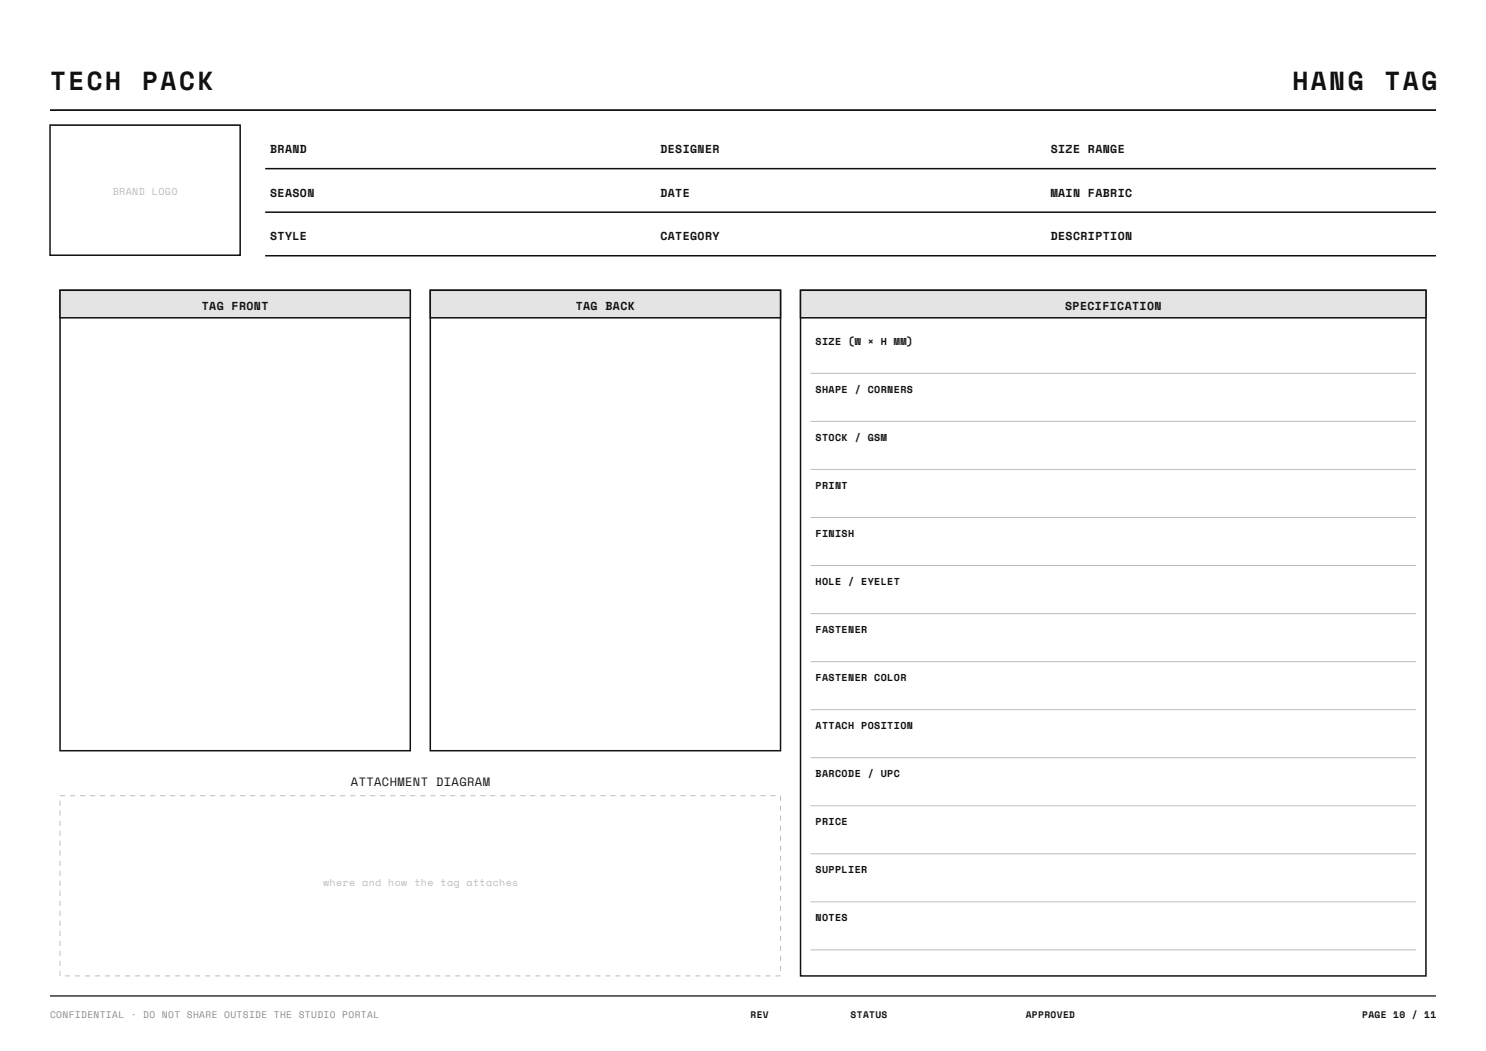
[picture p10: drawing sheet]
<svg xmlns="http://www.w3.org/2000/svg" width="297mm" height="210mm" viewBox="0 0 297 210" stroke-linecap="round" stroke-linejoin="round" font-family="sans-serif">
<defs><g id="words">
<g font-size="5.2" fill="#111">
<text x="10" y="18">TECH</text>
<text x="28.4" y="18">PACK</text>
<text x="258.3" y="18">HANG</text>
<text x="276.7" y="18">TAG</text>
</g>
<text font-size="2.4" fill="#111" x="70.1" y="157">ATTACHMENT DIAGRAM</text>
<g font-size="2.3" fill="#111">
<text x="54" y="30.6">BRAND</text>
<text x="132" y="30.6">DESIGNER</text>
<text x="210" y="30.6">SIZE RANGE</text>
<text x="54" y="39.3">SEASON</text>
<text x="132" y="39.3">DATE</text>
<text x="210" y="39.3">MAIN FABRIC</text>
<text x="54" y="48">STYLE</text>
<text x="132" y="48">CATEGORY</text>
<text x="210" y="48">DESCRIPTION</text>
<text x="40.3" y="61.9">TAG FRONT</text>
<text x="115.1" y="61.9">TAG BACK</text>
<text x="212.9" y="61.9">SPECIFICATION</text>
</g>
<g font-size="2" fill="#bdbdbd">
<text x="22.5" y="39">BRAND LOGO</text>
<text x="64.6" y="177">where and how the tag attaches</text>
</g>
<g font-size="2" fill="#111">
<text x="163" y="68.9">SIZE (W × H MM)</text>
<text x="163" y="78.5">SHAPE / CORNERS</text>
<text x="163" y="88.1">STOCK / GSM</text>
<text x="163" y="97.7">PRINT</text>
<text x="163" y="107.3">FINISH</text>
<text x="163" y="116.9">HOLE / EYELET</text>
<text x="163" y="126.5">FASTENER</text>
<text x="163" y="136.1">FASTENER COLOR</text>
<text x="163" y="145.7">ATTACH POSITION</text>
<text x="163" y="155.3">BARCODE / UPC</text>
<text x="163" y="164.9">PRICE</text>
<text x="163" y="174.5">SUPPLIER</text>
<text x="163" y="184.1">NOTES</text>
</g>
<text font-size="1.9" fill="#8a8a8a" x="10" y="203.5">CONFIDENTIAL · DO NOT SHARE OUTSIDE THE STUDIO PORTAL</text>
<g font-size="1.9" fill="#111">
<text x="150" y="203.5">REV</text>
<text x="170" y="203.5">STATUS</text>
<text x="205" y="203.5">APPROVED</text>
<text x="272.2" y="203.5">PAGE 10 / 11</text>
</g>
</g></defs>
<path d="M10 22h277" fill="none" stroke="#111" stroke-width=".35"/>
<path d="M10 25h38v26h-38zM53 33.7h234M12 58h70v92h-70zM53 42.4h234M53 51.1h234" fill="none" stroke="#111" stroke-width=".3"/>
<path d="M10 199h277" fill="none" stroke="#111" stroke-width=".25"/>
<path d="M12 58h70v5.5h-70z" fill="#e4e4e4" stroke="#111" stroke-width=".3"/>
<path d="M86 58h70v92h-70z" fill="none" stroke="#111" stroke-width=".3"/>
<path d="M86 58h70v5.5h-70z" fill="#e4e4e4" stroke="#111" stroke-width=".3"/>
<path d="M160 58h125v137h-125z" fill="none" stroke="#111" stroke-width=".3"/>
<path d="M160 58h125v5.5h-125z" fill="#e4e4e4" stroke="#111" stroke-width=".3"/>
<g fill="none" stroke="#bdbdbd" stroke-width=".2">
<path d="M162 74.6h121M162 84.2h121M162 93.8h121M162 103.4h121M162 113h121M162 122.6h121M162 132.2h121M162 141.8h121M162 151.4h121M162 161h121M162 170.6h121M162 180.2h121"/>
<path d="M162 189.8h121"/>
</g>
<path d="M12 159h144v36h-144z" fill="none" stroke="#bdbdbd" stroke-width=".2" stroke-dasharray="1 1" stroke-linecap="butt"/>
<use href="#words"/>
</svg>
